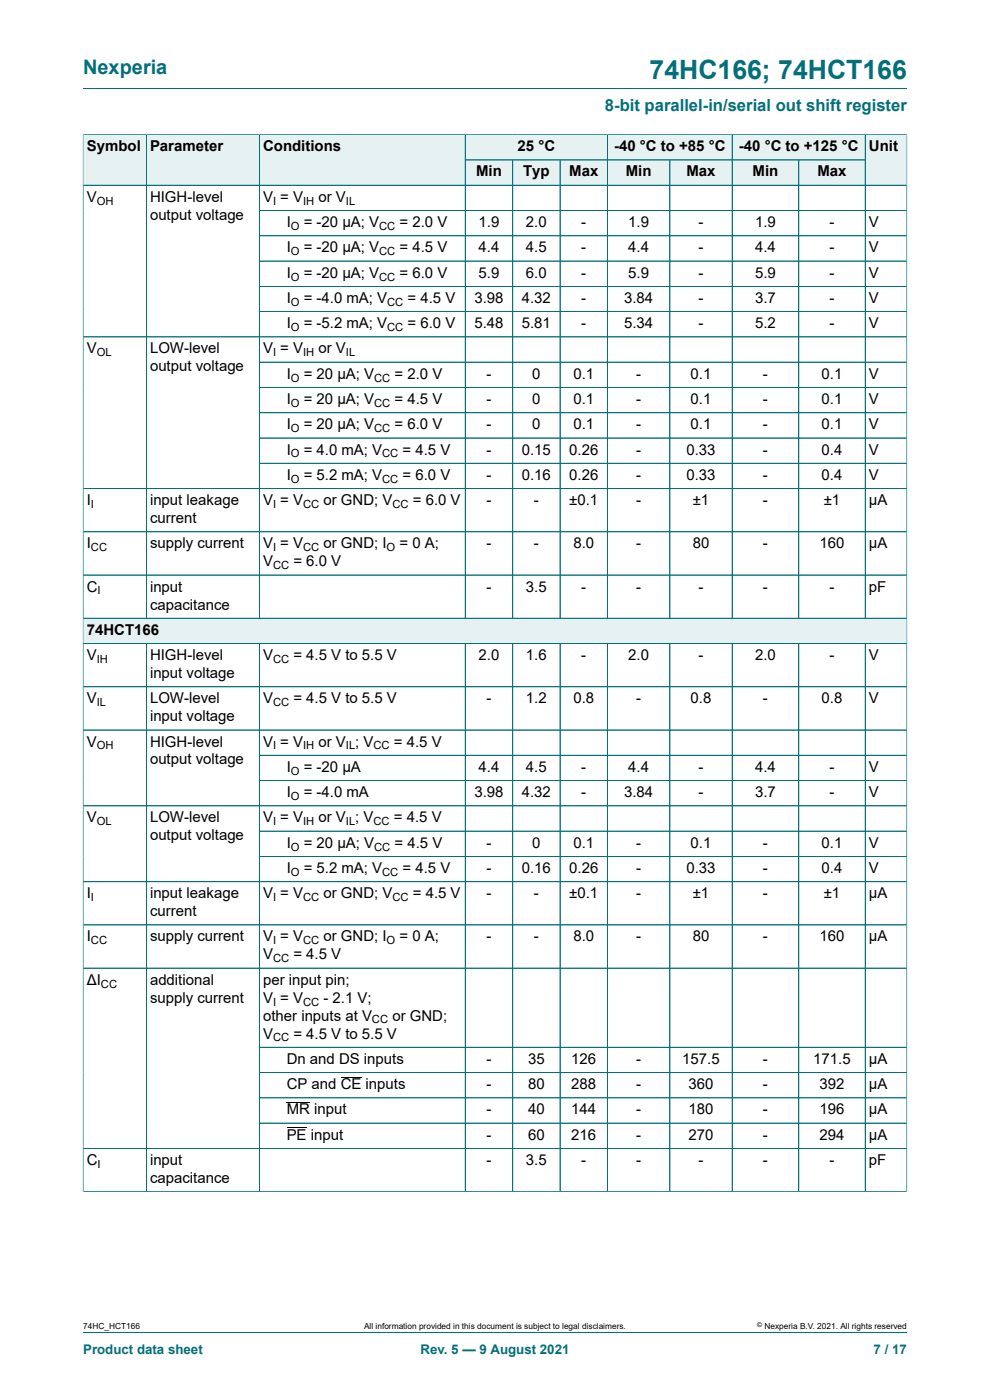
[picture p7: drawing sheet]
<svg xmlns="http://www.w3.org/2000/svg" width="210mm" height="297mm" viewBox="0 0 210 297" stroke-linecap="round" stroke-linejoin="round" font-family="sans-serif">
<defs><g id="words">
<text font-size="5.6" fill="#036f7b" x="137.8" y="16.8">74HC166; 74HCT166</text>
<text font-size="4.2" fill="#036f7b" x="17.6" y="15.6">Nexperia</text>
<text font-size="3.5" fill="#036f7b" x="128.3" y="23.7">8-bit parallel-in/serial out shift register</text>
<g font-size="3.2">
<text x="18.4" y="32.1">Symbol</text>
<text x="31.8" y="32.1">Parameter</text>
<text x="55.8" y="32.1">Conditions</text>
<text x="109.8" y="32.1">25 °C</text>
<text x="130.3" y="32.1">-40 °C to +85 °C</text>
<text x="156.7" y="32.1">-40 °C to +125 °C</text>
<text x="184.3" y="32.1">Unit</text>
<text x="101" y="37.4">Min</text>
<text x="111" y="37.4">Typ</text>
<text x="120.7" y="37.4">Max</text>
<text x="132.7" y="37.4">Min</text>
<text x="145.6" y="37.4">Max</text>
<text x="159.6" y="37.4">Min</text>
<text x="173.4" y="37.4">Max</text>
<text x="18.4" y="42.8">V</text>
<text x="31.8" y="42.8">HIGH-level</text>
<text x="31.8" y="46.6">output voltage</text>
<text x="55.8" y="42.8">V = V</text>
<text x="67.6" y="42.8">or V</text>
<text x="60.8" y="48.2">I</text>
<text x="60.8" y="53.5">I</text>
<text x="64.4" y="48.2">= -20 μA; V</text>
<text x="64.4" y="53.5">= -20 μA; V</text>
<text x="84.8" y="48.2">= 2.0 V</text>
<text x="84.8" y="53.5">= 4.5 V</text>
<text x="101.5" y="48.2">1.9</text>
<text x="101.5" y="53.5">4.4</text>
<text x="111.6" y="48.2">2.0</text>
<text x="111.6" y="53.5">4.5</text>
<text x="123.3" y="48.2">-</text>
<text x="123.3" y="53.5">-</text>
<text x="133.3" y="48.2">1.9</text>
<text x="133.3" y="53.5">4.4</text>
<text x="148.2" y="48.2">-</text>
<text x="148.2" y="53.5">-</text>
<text x="160.2" y="48.2">1.9</text>
<text x="160.2" y="53.5">4.4</text>
<text x="176" y="48.2">-</text>
<text x="176" y="53.5">-</text>
<text x="184.3" y="48.2">V</text>
<text x="184.3" y="53.5">V</text>
<text x="60.8" y="58.9">I</text>
<text x="64.4" y="58.9">= -20 μA; V</text>
<text x="84.8" y="58.9">= 6.0 V</text>
<text x="101.5" y="58.9">5.9</text>
<text x="111.6" y="58.9">6.0</text>
<text x="123.3" y="58.9">-</text>
<text x="133.3" y="58.9">5.9</text>
<text x="148.2" y="58.9">-</text>
<text x="160.2" y="58.9">5.9</text>
<text x="176" y="58.9">-</text>
<text x="184.3" y="58.9">V</text>
<text x="60.8" y="64.3">I</text>
<text x="64.4" y="64.3">= -4.0 mA; V</text>
<text x="86.4" y="64.3">= 4.5 V</text>
<text x="100.6" y="64.3">3.98</text>
<text x="110.7" y="64.3">4.32</text>
<text x="123.3" y="64.3">-</text>
<text x="132.4" y="64.3">3.84</text>
<text x="148.2" y="64.3">-</text>
<text x="160.2" y="64.3">3.7</text>
<text x="176" y="64.3">-</text>
<text x="184.3" y="64.3">V</text>
<text x="60.8" y="69.6">I</text>
<text x="64.4" y="69.6">= -5.2 mA; V</text>
<text x="86.4" y="69.6">= 6.0 V</text>
<text x="100.6" y="69.6">5.48</text>
<text x="110.7" y="69.6">5.81</text>
<text x="123.3" y="69.6">-</text>
<text x="132.4" y="69.6">5.34</text>
<text x="148.2" y="69.6">-</text>
<text x="160.2" y="69.6">5.2</text>
<text x="176" y="69.6">-</text>
<text x="184.3" y="69.6">V</text>
<text x="18.4" y="75">V</text>
<text x="31.8" y="75">LOW-level</text>
<text x="55.8" y="75">V = V</text>
<text x="67.6" y="75">or V</text>
<text x="31.8" y="78.8">output voltage</text>
<text x="60.8" y="80.3">I</text>
<text x="64.4" y="80.3">= 20 μA; V</text>
<text x="83.7" y="80.3">= 2.0 V</text>
<text x="103.2" y="80.3">-</text>
<text x="112.9" y="80.3">0</text>
<text x="121.6" y="80.3">0.1</text>
<text x="134.9" y="80.3">-</text>
<text x="146.5" y="80.3">0.1</text>
<text x="161.8" y="80.3">-</text>
<text x="174.3" y="80.3">0.1</text>
<text x="184.3" y="80.3">V</text>
<text x="60.8" y="85.7">I</text>
<text x="64.4" y="85.7">= 20 μA; V</text>
<text x="83.7" y="85.7">= 4.5 V</text>
<text x="103.2" y="85.7">-</text>
<text x="112.9" y="85.7">0</text>
<text x="121.6" y="85.7">0.1</text>
<text x="134.9" y="85.7">-</text>
<text x="146.5" y="85.7">0.1</text>
<text x="161.8" y="85.7">-</text>
<text x="174.3" y="85.7">0.1</text>
<text x="184.3" y="85.7">V</text>
<text x="60.8" y="91.1">I</text>
<text x="64.4" y="91.1">= 20 μA; V</text>
<text x="83.7" y="91.1">= 6.0 V</text>
<text x="103.2" y="91.1">-</text>
<text x="112.9" y="91.1">0</text>
<text x="121.6" y="91.1">0.1</text>
<text x="134.9" y="91.1">-</text>
<text x="146.5" y="91.1">0.1</text>
<text x="161.8" y="91.1">-</text>
<text x="174.3" y="91.1">0.1</text>
<text x="184.3" y="91.1">V</text>
<text x="60.8" y="96.4">I</text>
<text x="60.8" y="101.8">I</text>
<text x="64.4" y="96.4">= 4.0 mA; V</text>
<text x="64.4" y="101.8">= 5.2 mA; V</text>
<text x="85.4" y="96.4">= 4.5 V</text>
<text x="85.4" y="101.8">= 6.0 V</text>
<text x="103.2" y="96.4">-</text>
<text x="103.2" y="101.8">-</text>
<text x="110.7" y="96.4">0.15</text>
<text x="110.7" y="101.8">0.16</text>
<text x="120.7" y="96.4">0.26</text>
<text x="120.7" y="101.8">0.26</text>
<text x="134.9" y="96.4">-</text>
<text x="134.9" y="101.8">-</text>
<text x="145.6" y="96.4">0.33</text>
<text x="145.6" y="101.8">0.33</text>
<text x="161.8" y="96.4">-</text>
<text x="161.8" y="101.8">-</text>
<text x="174.3" y="96.4">0.4</text>
<text x="174.3" y="101.8">0.4</text>
<text x="184.3" y="96.4">V</text>
<text x="184.3" y="101.8">V</text>
<text x="18.4" y="107.1">I</text>
<text x="31.8" y="107.1">input leakage</text>
<text x="55.8" y="107.1">V = V</text>
<text x="68.6" y="107.1">or GND; V</text>
<text x="87.6" y="107.1">= 6.0 V</text>
<text x="103.2" y="107.1">-</text>
<text x="113.3" y="107.1">-</text>
<text x="120.8" y="107.1">±0.1</text>
<text x="134.9" y="107.1">-</text>
<text x="147" y="107.1">±1</text>
<text x="161.8" y="107.1">-</text>
<text x="174.7" y="107.1">±1</text>
<text x="184.3" y="107.1">μA</text>
<text x="31.8" y="111">current</text>
<text x="18.4" y="116.3">I</text>
<text x="31.8" y="116.3">supply current</text>
<text x="55.8" y="116.3">V = V</text>
<text x="68.6" y="116.3">or GND; I</text>
<text x="84.7" y="116.3">= 0 A;</text>
<text x="103.2" y="116.3">-</text>
<text x="113.3" y="116.3">-</text>
<text x="121.6" y="116.3">8.0</text>
<text x="134.9" y="116.3">-</text>
<text x="146.9" y="116.3">80</text>
<text x="161.8" y="116.3">-</text>
<text x="173.8" y="116.3">160</text>
<text x="184.3" y="116.3">μA</text>
<text x="18.4" y="125.5">C</text>
<text x="31.8" y="125.5">input</text>
<text x="55.8" y="120.1">V</text>
<text x="62.2" y="120.1">= 6.0 V</text>
<text x="103.2" y="125.5">-</text>
<text x="111.6" y="125.5">3.5</text>
<text x="123.3" y="125.5">-</text>
<text x="134.9" y="125.5">-</text>
<text x="148.2" y="125.5">-</text>
<text x="161.8" y="125.5">-</text>
<text x="176" y="125.5">-</text>
<text x="184.3" y="125.5">pF</text>
<text x="31.8" y="129.3">capacitance</text>
<text x="18.4" y="134.7">74HCT166</text>
<text x="18.4" y="140">V</text>
<text x="31.8" y="140">HIGH-level</text>
<text x="31.8" y="143.8">input voltage</text>
<text x="55.8" y="140">V</text>
<text x="62.2" y="140">= 4.5 V to 5.5 V</text>
<text x="101.5" y="140">2.0</text>
<text x="111.6" y="140">1.6</text>
<text x="123.3" y="140">-</text>
<text x="133.3" y="140">2.0</text>
<text x="148.2" y="140">-</text>
<text x="160.2" y="140">2.0</text>
<text x="176" y="140">-</text>
<text x="184.3" y="140">V</text>
<text x="18.4" y="149.2">V</text>
<text x="31.8" y="149.2">LOW-level</text>
<text x="55.8" y="149.2">V</text>
<text x="62.2" y="149.2">= 4.5 V to 5.5 V</text>
<text x="103.2" y="149.2">-</text>
<text x="111.6" y="149.2">1.2</text>
<text x="121.6" y="149.2">0.8</text>
<text x="134.9" y="149.2">-</text>
<text x="146.5" y="149.2">0.8</text>
<text x="161.8" y="149.2">-</text>
<text x="174.3" y="149.2">0.8</text>
<text x="184.3" y="149.2">V</text>
<text x="31.8" y="153">input voltage</text>
<text x="18.4" y="158.4">V</text>
<text x="31.8" y="158.4">HIGH-level</text>
<text x="55.8" y="158.4">V = V</text>
<text x="67.6" y="158.4">or V ; V</text>
<text x="83.6" y="158.4">= 4.5 V</text>
<text x="31.8" y="162.2">output voltage</text>
<text x="60.8" y="163.7">I</text>
<text x="64.4" y="163.7">= -20 μA</text>
<text x="101.5" y="163.7">4.4</text>
<text x="111.6" y="163.7">4.5</text>
<text x="123.3" y="163.7">-</text>
<text x="133.3" y="163.7">4.4</text>
<text x="148.2" y="163.7">-</text>
<text x="160.2" y="163.7">4.4</text>
<text x="176" y="163.7">-</text>
<text x="184.3" y="163.7">V</text>
<text x="60.8" y="169.1">I</text>
<text x="64.4" y="169.1">= -4.0 mA</text>
<text x="100.6" y="169.1">3.98</text>
<text x="110.7" y="169.1">4.32</text>
<text x="123.3" y="169.1">-</text>
<text x="132.4" y="169.1">3.84</text>
<text x="148.2" y="169.1">-</text>
<text x="160.2" y="169.1">3.7</text>
<text x="176" y="169.1">-</text>
<text x="184.3" y="169.1">V</text>
<text x="18.4" y="174.5">V</text>
<text x="31.8" y="174.5">LOW-level</text>
<text x="31.8" y="178.3">output voltage</text>
<text x="55.8" y="174.5">V = V</text>
<text x="60.8" y="179.8">I</text>
<text x="64.4" y="179.8">= 20 μA; V</text>
<text x="67.6" y="174.5">or V ; V</text>
<text x="83.6" y="174.5">= 4.5 V</text>
<text x="83.7" y="179.8">= 4.5 V</text>
<text x="103.2" y="179.8">-</text>
<text x="112.9" y="179.8">0</text>
<text x="121.6" y="179.8">0.1</text>
<text x="134.9" y="179.8">-</text>
<text x="146.5" y="179.8">0.1</text>
<text x="161.8" y="179.8">-</text>
<text x="174.3" y="179.8">0.1</text>
<text x="184.3" y="179.8">V</text>
<text x="60.8" y="185.2">I</text>
<text x="64.4" y="185.2">= 5.2 mA; V</text>
<text x="85.4" y="185.2">= 4.5 V</text>
<text x="103.2" y="185.2">-</text>
<text x="110.7" y="185.2">0.16</text>
<text x="120.7" y="185.2">0.26</text>
<text x="134.9" y="185.2">-</text>
<text x="145.6" y="185.2">0.33</text>
<text x="161.8" y="185.2">-</text>
<text x="174.3" y="185.2">0.4</text>
<text x="184.3" y="185.2">V</text>
<text x="18.4" y="190.5">I</text>
<text x="31.8" y="190.5">input leakage</text>
<text x="55.8" y="190.5">V = V</text>
<text x="68.6" y="190.5">or GND; V</text>
<text x="87.6" y="190.5">= 4.5 V</text>
<text x="103.2" y="190.5">-</text>
<text x="113.3" y="190.5">-</text>
<text x="120.8" y="190.5">±0.1</text>
<text x="134.9" y="190.5">-</text>
<text x="147" y="190.5">±1</text>
<text x="161.8" y="190.5">-</text>
<text x="174.7" y="190.5">±1</text>
<text x="184.3" y="190.5">μA</text>
<text x="31.8" y="194.4">current</text>
<text x="18.4" y="199.7">I</text>
<text x="31.8" y="199.7">supply current</text>
<text x="55.8" y="199.7">V = V</text>
<text x="55.8" y="203.5">V</text>
<text x="62.2" y="203.5">= 4.5 V</text>
<text x="68.6" y="199.7">or GND; I</text>
<text x="84.7" y="199.7">= 0 A;</text>
<text x="103.2" y="199.7">-</text>
<text x="113.3" y="199.7">-</text>
<text x="121.6" y="199.7">8.0</text>
<text x="134.9" y="199.7">-</text>
<text x="146.9" y="199.7">80</text>
<text x="161.8" y="199.7">-</text>
<text x="173.8" y="199.7">160</text>
<text x="184.3" y="199.7">μA</text>
<text x="18.4" y="208.9">ΔI</text>
<text x="31.8" y="208.9">additional</text>
<text x="55.8" y="208.9">per input pin;</text>
<text x="31.8" y="212.7">supply current</text>
<text x="55.8" y="212.7">V = V</text>
<text x="68.6" y="212.7">- 2.1 V;</text>
<text x="55.8" y="216.5">other inputs at V</text>
<text x="55.8" y="220.3">V</text>
<text x="62.2" y="220.3">= 4.5 V to 5.5 V</text>
<text x="83.2" y="216.5">or GND;</text>
<text x="60.8" y="225.7">Dn and DS inputs</text>
<text x="103.2" y="225.7">-</text>
<text x="112" y="225.7">35</text>
<text x="121.2" y="225.7">126</text>
<text x="134.9" y="225.7">-</text>
<text x="144.7" y="225.7">157.5</text>
<text x="161.8" y="225.7">-</text>
<text x="172.5" y="225.7">171.5</text>
<text x="184.3" y="225.7">μA</text>
<text x="60.8" y="231">CP and CE inputs</text>
<text x="103.2" y="231">-</text>
<text x="112" y="231">80</text>
<text x="121.2" y="231">288</text>
<text x="134.9" y="231">-</text>
<text x="146.1" y="231">360</text>
<text x="161.8" y="231">-</text>
<text x="173.8" y="231">392</text>
<text x="184.3" y="231">μA</text>
<text x="60.8" y="236.4">MR input</text>
<text x="103.2" y="236.4">-</text>
<text x="112" y="236.4">40</text>
<text x="121.2" y="236.4">144</text>
<text x="134.9" y="236.4">-</text>
<text x="146.1" y="236.4">180</text>
<text x="161.8" y="236.4">-</text>
<text x="173.8" y="236.4">196</text>
<text x="184.3" y="236.4">μA</text>
<text x="60.8" y="241.8">PE input</text>
<text x="103.2" y="241.8">-</text>
<text x="112" y="241.8">60</text>
<text x="121.2" y="241.8">216</text>
<text x="134.9" y="241.8">-</text>
<text x="146.1" y="241.8">270</text>
<text x="161.8" y="241.8">-</text>
<text x="173.8" y="241.8">294</text>
<text x="184.3" y="241.8">μA</text>
<text x="18.4" y="247.1">C</text>
<text x="31.8" y="247.1">input</text>
<text x="31.8" y="250.9">capacitance</text>
<text x="103.2" y="247.1">-</text>
<text x="111.6" y="247.1">3.5</text>
<text x="123.3" y="247.1">-</text>
<text x="134.9" y="247.1">-</text>
<text x="148.2" y="247.1">-</text>
<text x="161.8" y="247.1">-</text>
<text x="176" y="247.1">-</text>
<text x="184.3" y="247.1">pF</text>
</g>
<g font-size="2.8" fill="#036f7b">
<text x="17.6" y="287.2">Product data sheet</text>
<text x="89.2" y="287.2">Rev. 5 — 9 August 2021</text>
<text x="185.3" y="287.2">7 / 17</text>
</g>
<g font-size="2.4">
<text x="20.5" y="43.4">OH</text>
<text x="57.9" y="43.4">I</text>
<text x="64.3" y="43.4">IH</text>
<text x="73.4" y="43.4">IL</text>
<text x="61.7" y="48.8">O</text>
<text x="80.4" y="48.8">CC</text>
<text x="61.7" y="54.1">O</text>
<text x="61.7" y="59.5">O</text>
<text x="80.4" y="54.1">CC</text>
<text x="80.4" y="59.5">CC</text>
<text x="61.7" y="64.9">O</text>
<text x="82.1" y="64.9">CC</text>
<text x="61.7" y="70.2">O</text>
<text x="82.1" y="70.2">CC</text>
<text x="20.5" y="75.6">OL</text>
<text x="57.9" y="75.6">I</text>
<text x="64.3" y="75.6">IH</text>
<text x="73.4" y="75.6">IL</text>
<text x="61.7" y="81">O</text>
<text x="79.4" y="81">CC</text>
<text x="61.7" y="86.3">O</text>
<text x="79.4" y="86.3">CC</text>
<text x="61.7" y="91.7">O</text>
<text x="79.4" y="91.7">CC</text>
<text x="61.7" y="97">O</text>
<text x="81.1" y="97">CC</text>
<text x="19.3" y="107.8">I</text>
<text x="57.9" y="107.8">I</text>
<text x="61.7" y="102.4">O</text>
<text x="64.3" y="107.8">CC</text>
<text x="81.1" y="102.4">CC</text>
<text x="83.3" y="107.8">CC</text>
<text x="19.3" y="116.9">CC</text>
<text x="57.9" y="116.9">I</text>
<text x="64.3" y="116.9">CC</text>
<text x="82" y="116.9">O</text>
<text x="57.9" y="120.7">CC</text>
<text x="20.7" y="126.1">I</text>
<text x="20.5" y="140.6">IH</text>
<text x="57.9" y="140.6">CC</text>
<text x="20.5" y="149.8">IL</text>
<text x="57.9" y="149.8">CC</text>
<text x="20.5" y="159">OH</text>
<text x="57.9" y="159">I</text>
<text x="64.3" y="159">IH</text>
<text x="73.4" y="159">IL</text>
<text x="79.2" y="159">CC</text>
<text x="61.7" y="164.4">O</text>
<text x="61.7" y="169.7">O</text>
<text x="20.5" y="175.1">OL</text>
<text x="57.9" y="175.1">I</text>
<text x="64.3" y="175.1">IH</text>
<text x="73.4" y="175.1">IL</text>
<text x="79.2" y="175.1">CC</text>
<text x="61.7" y="180.4">O</text>
<text x="61.7" y="185.8">O</text>
<text x="79.4" y="180.4">CC</text>
<text x="81.1" y="185.8">CC</text>
<text x="19.3" y="191.2">I</text>
<text x="57.9" y="191.2">I</text>
<text x="64.3" y="191.2">CC</text>
<text x="83.3" y="191.2">CC</text>
<text x="19.3" y="200.3">CC</text>
<text x="57.9" y="200.3">I</text>
<text x="64.3" y="200.3">CC</text>
<text x="82" y="200.3">O</text>
<text x="21.4" y="209.5">CC</text>
<text x="57.9" y="204.1">CC</text>
<text x="57.9" y="213.3">I</text>
<text x="64.3" y="213.3">CC</text>
<text x="57.9" y="220.9">CC</text>
<text x="78.9" y="217.1">CC</text>
<text x="20.7" y="247.7">I</text>
</g>
<g font-size="1.8">
<text x="17.6" y="282">74HC_HCT166</text>
<text x="77.2" y="282">All information provided in this document is subject to legal disclaimers.</text>
<text x="162.2" y="282">Nexperia B.V. 2021. All rights reserved</text>
</g>
<text font-size="1.4" x="160.6" y="281.6">©</text>
</g></defs>
<path d="M17.6 18.8h174.8M98.7 28.6h30.2v5.3h-30.2z" fill="none" stroke="#036f7b" stroke-width=".21"/>
<path d="M98.8 28.6h30v5.3h-30z" fill="#e6f1f2"/>
<path d="M128.9 28.6h26.4v5.3h-26.4z" fill="none" stroke="#036f7b" stroke-width=".21"/>
<path d="M128.9 28.6h26.3v5.3h-26.3z" fill="#e6f1f2"/>
<path d="M155.3 28.6h28.2v5.3h-28.2z" fill="none" stroke="#036f7b" stroke-width=".21"/>
<path d="M155.4 28.6h28.1v5.3h-28.1z" fill="#e6f1f2"/>
<path d="M17.6 28.5v10.8h13.4v-10.7h-13.4" fill="none" stroke="#036f7b" stroke-width=".21"/>
<path d="M17.7 28.6h13.3v10.6h-13.3z" fill="#e6f1f2"/>
<path d="M31 28.6h24v10.7h-24z" fill="none" stroke="#036f7b" stroke-width=".21"/>
<path d="M31.1 28.6h23.9v10.6h-23.9z" fill="#e6f1f2"/>
<path d="M55 28.6h43.7v10.7h-43.7z" fill="none" stroke="#036f7b" stroke-width=".21"/>
<g fill="#e6f1f2">
<path d="M55.1 28.6h43.5v10.6h-43.5z"/>
<path d="M98.8 34h9.9v5.2h-9.9z"/>
</g>
<path d="M98.7 33.9h10.1v5.4h-10.1z" fill="none" stroke="#036f7b" stroke-width=".21"/>
<path d="M108.8 34h9.9v5.2h-9.9z" fill="#e6f1f2"/>
<path d="M108.8 33.9h10v5.4h-10z" fill="none" stroke="#036f7b" stroke-width=".21"/>
<path d="M118.9 34h9.9v5.2h-9.9z" fill="#e6f1f2"/>
<path d="M118.8 33.9h10.1v5.4h-10.1z" fill="none" stroke="#036f7b" stroke-width=".21"/>
<path d="M128.9 34h13.1v5.2h-13.1z" fill="#e6f1f2"/>
<path d="M128.9 33.9h13.2v5.4h-13.2z" fill="none" stroke="#036f7b" stroke-width=".21"/>
<path d="M142.2 34h13v5.2h-13z" fill="#e6f1f2"/>
<path d="M142.1 33.9h13.2v5.4h-13.2z" fill="none" stroke="#036f7b" stroke-width=".21"/>
<path d="M155.4 34h14v5.2h-14z" fill="#e6f1f2"/>
<path d="M155.3 33.9h14.1v5.4h-14.1z" fill="none" stroke="#036f7b" stroke-width=".21"/>
<path d="M169.5 34h14v5.2h-14z" fill="#e6f1f2"/>
<path d="M192.4 28.5v10.8h-23v-5.4h14.1M192.4 28.6h-8.9v10.7" fill="none" stroke="#036f7b" stroke-width=".21"/>
<path d="M183.6 28.6h8.7v10.6h-8.7z" fill="#e6f1f2"/>
<g fill="none" stroke="#036f7b" stroke-width=".21">
<path d="M17.6 39.3h174.8v97.2h-174.8zM31 39.3v91.9M55 39.3v91.9M98.7 39.3v91.9M108.8 39.3v91.9M118.8 39.3v91.9M128.9 39.3v91.9M142.1 39.3v91.9M155.3 39.3v91.9M169.4 39.3v91.9M183.5 39.3v91.9M55 44.7h137.4"/>
<path d="M55 50h137.4M55 55.4h137.4M17.6 71.5h174.8M55 60.7h137.4M55 66.1h137.4M55 76.8h137.4M55 82.2h137.4M55 87.6h137.4M55 92.9h137.4M55 98.3h137.4M17.6 112.8h174.8M192.4 103.6h-174.8"/>
<path d="M17.6 122h174.8M17.6 131.2h174.8"/>
</g>
<path d="M17.7 131.2h174.6v5.3h-174.6z" fill="#e6f1f2"/>
<g fill="none" stroke="#036f7b" stroke-width=".21">
<path d="M17.6 28.6v224.3M17.7 28.6h174.6M17.7 39.3h174.6M31 28.6v102.5M55 28.6v102.5M98.7 28.6v102.5M98.8 33.9h84.7M108.8 34v97.1M118.8 34v97.1M128.9 28.6v102.5M142.1 34v97.1M155.3 28.6v102.5"/>
<path d="M169.4 34v97.1M183.5 28.6v102.5M192.4 28.6v224.3M55.1 50h137.2M55.1 55.4h137.2M192.3 44.7h-137.2M17.7 71.5h174.6M55.1 60.7h137.2M55.1 66.1h137.2M192.3 76.8h-137.2M55.1 82.2h137.2M55.1 87.6h137.2"/>
<path d="M55.1 98.3h137.2M192.3 92.9h-137.2M17.7 103.6h174.6M192.3 112.8h-174.6M17.6 136.5h174.8M31 136.5v116.3M55 136.5v116.3M98.7 136.5v116.3M108.8 136.5v116.3M118.8 136.5v116.3M128.9 136.5v116.3M142.1 136.5v116.3"/>
<path d="M155.3 136.5v116.3M169.4 136.5v116.3M183.5 136.5v116.3M192.3 122h-174.6M192.3 131.2h-174.6M17.6 145.7h174.8M17.6 154.9h174.8M17.6 171h174.8M55 160.2h137.4M55 165.6h137.4M55 176.3h137.4M17.6 196.2h174.8"/>
<path d="M55 181.7h137.4M192.4 187h-174.8M17.6 205.4h174.8M55 222.2h137.4M55 227.5h137.4M55 232.9h137.4M55 238.3h137.4M17.6 252.8h174.8M192.4 243.6h-174.8M17.6 282.6h174.8"/>
</g>
<path d="M60.8 233.9h4.9M60.8 239.3h4.2M72.3 228.5h4.4" fill="none" stroke="#000" stroke-width=".21"/>
<use href="#words"/>
</svg>
